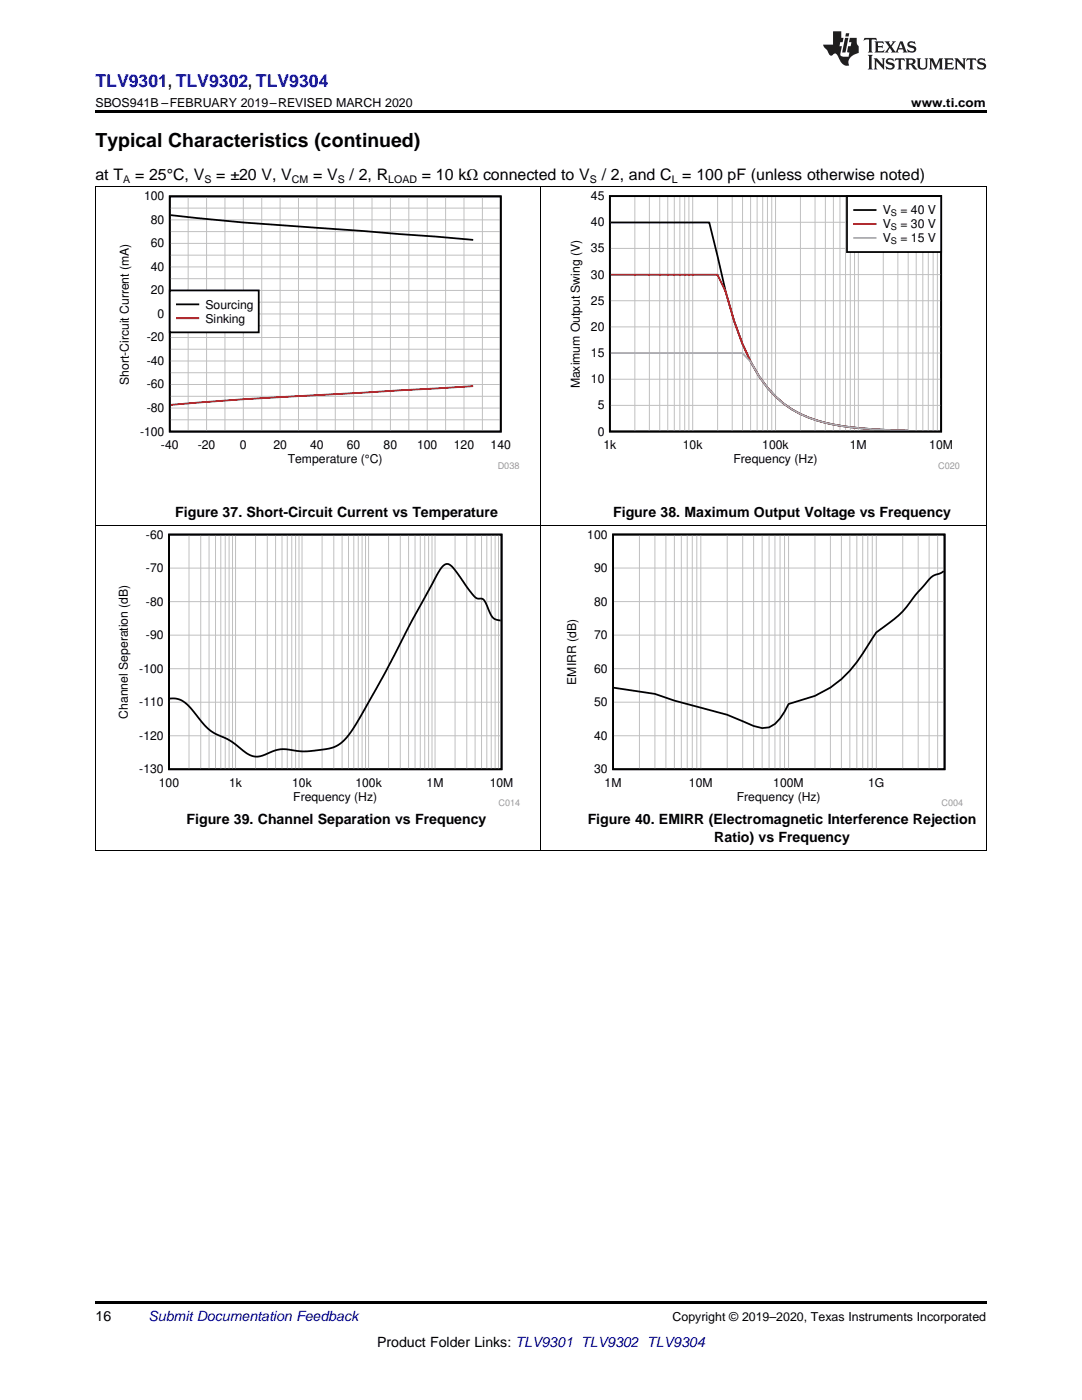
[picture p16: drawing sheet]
<svg xmlns="http://www.w3.org/2000/svg" width="216mm" height="279mm" viewBox="0 0 216 279" stroke-linecap="round" stroke-linejoin="round" font-family="sans-serif">
<defs><g id="words">
<text font-size="3.9" x="19" y="29.3">Typical Characteristics (continued)</text>
<text font-size="3.5" fill="#00f" x="19" y="17.3">TLV9301, TLV9302, TLV9304</text>
<g font-size="3.2">
<text x="19" y="36">at T</text>
<text x="27" y="36">= 25°C, V</text>
<text x="43.1" y="36">= ±20 V, V</text>
<text x="62.5" y="36">= V</text>
<text x="69.7" y="36">/ 2, R</text>
<text x="84.2" y="36">= 10 kΩ connected to V</text>
<text x="120.1" y="36">/ 2, and C = 100 pF (unless otherwise noted)</text>
</g>
<g font-size="2.8">
<text x="35" y="103.2">Figure 37. Short-Circuit Current vs Temperature</text>
<text x="122.3" y="103.2">Figure 38. Maximum Output Voltage vs Frequency</text>
<text x="37.2" y="164.5">Figure 39. Channel Separation vs Frequency</text>
<text x="117.3" y="164.5">Figure 40. EMIRR (Electromagnetic Interference Rejection</text>
<text x="142.5" y="168">Ratio) vs Frequency</text>
<text x="19" y="263.6">16</text>
<text x="75.2" y="268.9">Product Folder Links: TLV9301 TLV9302 TLV9304</text>
</g>
<text font-size="2.8" fill="#0000c8" x="29.6" y="263.6">Submit Documentation Feedback</text>
<g font-size="2.5">
<text x="19" y="21.4">SBOS941B –FEBRUARY 2019–REVISED MARCH 2020</text>
<text x="181.8" y="21.4">www.ti.com</text>
<text x="134.2" y="263.6">Copyright © 2019–2020, Texas Instruments Incorporated</text>
</g>
<g font-size="2.4">
<text x="28.8" y="40">100</text>
<text x="117.9" y="39.9">45</text>
<text x="30.1" y="44.7">80</text>
<text x="117.9" y="45.2">40</text>
<text x="176.1" y="42.8">V</text>
<text x="176.1" y="45.6">V</text>
<text x="179.7" y="42.8">= 40 V</text>
<text x="179.7" y="45.6">= 30 V</text>
<text x="30.1" y="49.4">60</text>
<text x="117.9" y="50.4">35</text>
<text x="176.1" y="48.4">V</text>
<text x="179.7" y="48.4">= 15 V</text>
<text x="30.1" y="58.8">20</text>
<text x="30.1" y="54.1">40</text>
<text x="117.9" y="55.6">30</text>
<text x="31.4" y="63.5">0</text>
<text x="41" y="61.6">Sourcing</text>
<text x="41" y="64.4">Sinking</text>
<text x="117.9" y="60.8">25</text>
<text x="29.3" y="68.2">-20</text>
<text x="117.9" y="71.3">15</text>
<text x="117.9" y="66">20</text>
<text x="25.7" y="76.8" transform="rotate(-90 25.7 76.8)">Short-Circuit Current (mA)</text>
<text x="29.3" y="77.5">-60</text>
<text x="29.3" y="72.8">-40</text>
<text x="115.7" y="77.5" transform="rotate(-90 115.7 77.5)">Maximum Output Swing (V)</text>
<text x="117.9" y="76.5">10</text>
<text x="29.3" y="82.2">-80</text>
<text x="119.3" y="81.7">5</text>
<text x="27.9" y="86.9">-100</text>
<text x="32.1" y="89.7">-40</text>
<text x="39.5" y="89.7">-20</text>
<text x="47.9" y="89.7">0</text>
<text x="54.5" y="89.7">20</text>
<text x="61.9" y="89.7">40</text>
<text x="69.2" y="89.7">60</text>
<text x="76.5" y="89.7">80</text>
<text x="83.2" y="89.7">100</text>
<text x="90.6" y="89.7">120</text>
<text x="97.9" y="89.7">140</text>
<text x="119.3" y="86.9">0</text>
<text x="120.4" y="89.7">1k</text>
<text x="136.3" y="89.7">10k</text>
<text x="152.1" y="89.7">100k</text>
<text x="169.6" y="89.7">1M</text>
<text x="185.4" y="89.7">10M</text>
<text x="57.4" y="92.5">Temperature (°C)</text>
<text x="146.3" y="92.5">Frequency (Hz)</text>
<text x="29.1" y="107.5">-60</text>
<text x="117.2" y="107.5">100</text>
<text x="29.1" y="114.2">-70</text>
<text x="118.6" y="114.2">90</text>
<text x="29.1" y="120.9">-80</text>
<text x="118.6" y="120.9">80</text>
<text x="29.1" y="127.6">-90</text>
<text x="118.6" y="127.5">70</text>
<text x="27.8" y="134.2">-100</text>
<text x="115" y="136.6" transform="rotate(-90 115 136.6)">EMIRR (dB)</text>
<text x="118.6" y="134.2">60</text>
<text x="25.5" y="143.4" transform="rotate(-90 25.5 143.4)">Channel Seperation (dB)</text>
<text x="27.8" y="140.9">-110</text>
<text x="118.6" y="140.9">50</text>
<text x="27.8" y="147.6">-120</text>
<text x="118.6" y="147.6">40</text>
<text x="27.8" y="154.3">-130</text>
<text x="118.6" y="154.3">30</text>
<text x="31.7" y="157.1">100</text>
<text x="45.7" y="157.1">1k</text>
<text x="58.3" y="157.1">10k</text>
<text x="58.5" y="159.9">Frequency (Hz)</text>
<text x="70.9" y="157.1">100k</text>
<text x="85.1" y="157.1">1M</text>
<text x="97.7" y="157.1">10M</text>
<text x="120.6" y="157.1">1M</text>
<text x="137.5" y="157.1">10M</text>
<text x="147" y="159.9">Frequency (Hz)</text>
<text x="154.3" y="157.1">100M</text>
<text x="173.2" y="157.1">1G</text>
</g>
<g font-size="2.1">
<text x="24.6" y="36.6">A</text>
<text x="40.8" y="36.6">S</text>
<text x="58.2" y="36.6">CM</text>
<text x="67.4" y="36.6">S</text>
<text x="77.5" y="36.6">LOAD</text>
<text x="117.7" y="36.6">S</text>
<text x="134" y="36.6">L</text>
</g>
<g font-size="1.8">
<text x="177.8" y="43.2">S</text>
<text x="177.8" y="46">S</text>
<text x="177.8" y="48.8">S</text>
</g>
<g font-size="1.8" fill="#999">
<text x="99.3" y="93.5">D038</text>
<text x="187.2" y="93.5">C020</text>
<text x="99.5" y="160.9">C014</text>
<text x="187.9" y="160.9">C004</text>
</g>
</g></defs>
<path d="M19 169.8h.2zM196.7 169.8h.1zM19 259.7h177.8v.5h-177.8z" fill="#000"/>
<path d="M19.1 104.9v64.9M107.9 104.9v64.9M196.8 104.9v64.9M19 169.7h177.8" fill="none" stroke="#000" stroke-width=".2"/>
<path d="M23.2 105.7h80.6v55.3h-80.6z" fill-rule="evenodd" fill="#fff"/>
<path d="M33.7 106.7h66.4v46.8h-66.4zM99.9 123.8h-.1a2.25 2.25 0 0 1-2.2-1.9l-.6-1.4a1.38 1.38 0 0 0-1.7-1.1l-.6-.3-1-1.3-2.9-4a1.78 1.78 0 0 0-2-1.2 12.3 12.3 0 0 0-2.8 4.3l-3.9 7.1-5.5 10.8-4.9 8.5-1.3 2.2-1.3 1.7-1.1 1.1-1 .7-1.6 .4-4.3 .6-5.1-.5-1.3 .3-2.7 1.1-.9 .1-.7-.1-1.3-.7-3.2-2.4-2.9-1.3-1-.7-1.5-1.4-2.5-3.1-1.3-1.2-1.2-.6-1.6-.1" fill="none" stroke="#000" stroke-width=".35"/>
<g fill="none" stroke="#c0c0c0" stroke-width=".2">
<path d="M33.7 113.4h66.4M37.7 106.7v46.8M40.1 106.7v46.8M41.7 106.7v46.8M43 106.7v46.8M44.1 106.7v46.8M44.9 106.7v46.8M45.7 106.7v46.8M46.4 106.7v46.8M47 106.7v46.8M51 106.7v46.8M53.3 106.7v46.8"/>
<path d="M55 106.7v46.8M56.3 106.7v46.8M57.3 106.7v46.8M58.2 106.7v46.8M59 106.7v46.8M59.7 106.7v46.8M60.3 106.7v46.8M64.3 106.7v46.8M66.6 106.7v46.8M68.3 106.7v46.8M69.5 106.7v46.8M70.6 106.7v46.8"/>
<path d="M71.5 106.7v46.8M72.3 106.7v46.8M72.9 106.7v46.8M73.5 106.7v46.8M77.5 106.7v46.8M79.9 106.7v46.8M81.5 106.7v46.8M82.8 106.7v46.8M83.9 106.7v46.8M84.8 106.7v46.8M85.5 106.7v46.8M86.2 106.7v46.8"/>
<path d="M86.8 106.7v46.8M90.8 106.7v46.8M93.1 106.7v46.8M94.8 106.7v46.8M96.1 106.7v46.8M97.1 106.7v46.8M98 106.7v46.8M98.8 106.7v46.8M99.5 106.7v46.8M33.7 133.5h66.4M33.7 126.8h66.4M33.7 120.1h66.4"/>
<path d="M33.7 146.8h66.4M33.7 140.1h66.4"/>
</g>
<path d="M112.6 105.7h79.6v55.3h-79.6z" fill-rule="evenodd" fill="#fff"/>
<path d="M122.3 106.7h66.2v46.8h-66.2zM188.3 114l-.3 .2a5.4 5.4 0 0 0-3 1.9l-2.3 2.6a20.4 20.4 0 0 1-6.5 6.5l-1.3 1-.8 1.2a28.9 28.9 0 0 1-8.4 9.8l-3.1 1.7-5.3 1.6a8.5 8.5 0 0 1-3.8 4.7l-1.4 .1-1.7-.4-5.3-2.2-10.5-2.9-3.9-1.3-8.2-1.2" fill="none" stroke="#000" stroke-width=".35"/>
<g fill="none" stroke="#c0c0c0" stroke-width=".2">
<path d="M122.3 113.4h66.2M127.6 106.7v46.8M130.7 106.7v46.8M132.9 106.7v46.8M134.6 106.7v46.8M136 106.7v46.8M137.1 106.7v46.8M138.1 106.7v46.8M139 106.7v46.8M139.8 106.7v46.8M145.1 106.7v46.8M148.2 106.7v46.8"/>
<path d="M150.4 106.7v46.8M152.1 106.7v46.8M153.5 106.7v46.8M154.6 106.7v46.8M155.6 106.7v46.8M156.5 106.7v46.8M157.3 106.7v46.8M162.6 106.7v46.8M165.7 106.7v46.8M167.9 106.7v46.8M169.6 106.7v46.8M171 106.7v46.8"/>
<path d="M172.1 106.7v46.8M173.2 106.7v46.8M174.1 106.7v46.8M174.9 106.7v46.8M180.1 106.7v46.8M183.2 106.7v46.8M185.4 106.7v46.8M187.1 106.7v46.8M122.3 133.4h66.2M122.3 126.8h66.2M122.3 120.1h66.2M122.3 146.8h66.2"/>
<path d="M122.3 140.1h66.2"/>
</g>
<path d="M19.1 37.3v67.7M107.9 37.3v67.7M196.8 37.3v67.7M19 104.9h177.8" fill="none" stroke="#000" stroke-width=".2"/>
<path d="M23.3 38.2h80.3v55.4h-80.3z" fill-rule="evenodd" fill="#fff"/>
<path d="M33.9 39.2h66v46.9h-66zM34 42.9a638.5 638.5 0 0 0 38.4 3.2l22 1.8" fill="none" stroke="#000" stroke-width=".35"/>
<g fill="none" stroke="#c0c0c0" stroke-width=".2">
<path d="M37.5 39.2v46.9M41.2 39.2v46.9M44.9 39.2v46.9M48.6 39.2v46.9M52.2 39.2v46.9M55.9 39.2v46.9M59.6 39.2v46.9M63.2 39.2v46.9M66.9 39.2v46.9M70.6 39.2v46.9M74.2 39.2v46.9M77.9 39.2v46.9"/>
<path d="M81.6 39.2v46.9M85.2 39.2v46.9M88.9 39.2v46.9M92.6 39.2v46.9M96.3 39.2v46.9M33.9 58h66M33.9 55.6h66M33.9 53.3h66M33.9 50.9h66M33.9 48.6h66M33.9 46.2h66M33.9 43.9h66"/>
<path d="M33.9 41.5h66M33.9 79.1h66M33.9 76.7h66M33.9 74.4h66M33.9 72h66M33.9 69.7h66M33.9 67.4h66M33.9 65h66M33.9 62.7h66M33.9 60.3h66M33.9 83.8h66M33.9 81.4h66"/>
</g>
<path d="M94.4 77.1l-31.2 1.8a686.6 686.6 0 0 0-29.2 1.9" fill="none" stroke="#f00" stroke-width=".35"/>
<path d="M33.9 58h17.7v8.3h-17.7z" fill-rule="evenodd" fill="#fff"/>
<path d="M33.9 58h17.7v8.3h-17.7zM35.3 60.7h4.3" fill="none" stroke="#000" stroke-width=".35"/>
<path d="M35.3 63.5h4.3" fill="none" stroke="#f00" stroke-width=".35"/>
<path d="M113.3 38.2h78.2v55.4h-78.2z" fill-rule="evenodd" fill="#fff"/>
<path d="M121.7 39.1h66.1v47h-66.1zM121.9 44.4h19.6l1.7 6.7a81.3 81.3 0 0 0 6.6 21.1 21.4 21.4 0 0 0 11.6 11.1 54.2 54.2 0 0 0 16.5 2.5l3.3 .1" fill="none" stroke="#000" stroke-width=".35"/>
<g fill="none" stroke="#c0c0c0" stroke-width=".2">
<path d="M126.7 39.1v47M129.6 39.1v47M131.6 39.1v47M133.2 39.1v47M134.5 39.1v47M135.7 39.1v47M136.6 39.1v47M137.5 39.1v47M138.2 39.1v47M143.2 39.1v47M146.1 39.1v47M148.2 39.1v47"/>
<path d="M149.8 39.1v47M151.1 39.1v47M152.2 39.1v47M153.1 39.1v47M154 39.1v47M154.7 39.1v47M159.7 39.1v47M162.6 39.1v47M164.7 39.1v47M166.3 39.1v47M167.6 39.1v47M168.7 39.1v47"/>
<path d="M169.7 39.1v47M170.5 39.1v47M171.3 39.1v47M176.2 39.1v47M179.2 39.1v47M181.2 39.1v47M182.8 39.1v47M184.1 39.1v47M185.2 39.1v47M186.2 39.1v47M187 39.1v47M121.7 54.8h66.1"/>
<path d="M121.7 49.6h66.1M121.7 44.4h66.1M121.7 75.7h66.1M121.7 70.5h66.1M121.7 65.2h66.1M121.7 60h66.1M121.7 80.9h66.1"/>
</g>
<path d="M121.9 54.8h21.3l1.6 3.5a56 56 0 0 0 6.6 16.8 20.8 20.8 0 0 0 14.9 9.6 93.5 93.5 0 0 0 14.9 1.2" fill="none" stroke="#f00" stroke-width=".35"/>
<path d="M121.9 70.5h26.2l1.7 1.7a21.4 21.4 0 0 0 11.6 11.1 54.2 54.2 0 0 0 16.5 2.5l3.3 .1" fill="none" stroke="#aaa" stroke-width=".35"/>
<path d="M169 39.1h18.8v11.2h-18.8z" fill-rule="evenodd" fill="#fff"/>
<path d="M169 39.1h18.8v11.2h-18.8zM170.4 41.9h4.3" fill="none" stroke="#000" stroke-width=".35"/>
<path d="M170.4 44.7h4.3" fill="none" stroke="#f00" stroke-width=".35"/>
<path d="M170.4 47.5h4.3" fill="none" stroke="#aaa" stroke-width=".35"/>
<path d="M19 37.2h177.8" fill="none" stroke="#000" stroke-width=".2"/>
<path d="M19 22h177.8v.5h-177.8z" fill="#000"/>
<g fill="#231f20">
<path d="M172.5 7.6l-.1 .5 .4-.2h.6v.1v2.1l-.2 .4h.9l-.2-.4v-2.1l.1-.1h.5l.5 .2-.2-.5zM174.5 8.3l.2 .3v1.5l-.2 .4h1.8l.2-.6a1.04 1.04 0 0 1-1.3 .2v-.7h.6l.3 .2v-.6l-.3 .2h-.6v-.6l.8-.1 .4 .3-.2-.5zM176.5 8.3l.9 1.1-.9 1.1h.8l-.2-.2 .4-.7 .5 .7-.2 .2h1.5l-.2-.2 .2-.4h.9l.1 .4-.2 .2h1l-.3-.3-.7-1.9h-.5l-.9 2-.8-1 .9-1h-.8l.1 .3-.4 .5-.3-.6 .1-.2zM179.7 8.6l.4 1h-.7zM181.3 8.4a.63 .63 0 0 0-.2 .7 .63 .63 0 0 0 .6 .4l.6 .2 .1 .2a.75 .75 0 0 1-.7 .4 .75 .75 0 0 1-.6-.5l.1 .7 .1-.1a1.11 1.11 0 0 0 1.5-.6 1.13 1.13 0 0 0-1.2-.8l-.1-.4a1.04 1.04 0 0 1 1.2 .2l-.2-.5-.2 .1-.4-.2zM173.2 10.9l.2 .4v2.2l-.2 .4h1l-.3-.4v-2.2l.3-.4zM174.3 11.6l.3 .4v1.5l-.3 .4h.8l-.2-.4v-1.3l1.5 1.7v-1.9l.2-.4h-.7l.2 .4v.9l-1.1-1.3zM177 11.8a.62 .62 0 0 0-.2 .7 .62 .62 0 0 0 .6 .4l.6 .1 .1 .3a.76 .76 0 0 1-.7 .3 .76 .76 0 0 1-.7-.4l.2 .7 .1-.1a1.11 1.11 0 0 0 1.5-.6 1.13 1.13 0 0 0-1.2-.8l-.1-.4a1.04 1.04 0 0 1 1.2 .2l-.2-.6-.2 .1-.5-.1zM178.7 11.6l-.2 .6a.61 .61 0 0 1 .8-.3v1.6l-.2 .4h.9l-.2-.4v-1.6a.63 .63 0 0 1 .7 .3l-.1-.6zM180.6 11.6l.3 .4v1.5l-.3 .4h1l-.2-.2-.1-.8 .6 .2a.76 .76 0 0 0 1.2 .7l-1-1a.58 .58 0 0 0 .6-.5 .58 .58 0 0 0-.5-.6zM181.4 11.9h.1a.45 .45 0 0 1 .5 .1 .45 .45 0 0 1 .1 .5l-.8 .2zM182.9 11.6l.2 .2a2.17 2.17 0 0 0 .3 1.9 .99 .99 0 0 0 1.6-.6v-1.1l.2-.4h-.7l.2 .2a1.92 1.92 0 0 1-.2 1.8 .6 .6 0 0 1-.9-.5v-1.1l.2-.4zM185.4 11.6l.2 .4v1.5l-.2 .4h.7l-.2-.4v-1.4l.8 1.8 .8-1.8v1.4l-.2 .4h.9l-.2-.4v-1.5l.2-.4h-.8l-.6 1.5-.6-1.5zM188.4 11.6l.2 .4v1.5l-.2 .4h1.8l.1-.6a1.04 1.04 0 0 1-1.2 .1v-.6h.5l.4 .2v-.6l-.4 .2h-.5v-.7h.8l.3 .3-.1-.6zM190.5 11.6l.2 .4v1.5l-.2 .4h.7l-.2-.4v-1.3l1.5 1.7v-1.9l.2-.4h-.7l.2 .4v.9l-1.1-1.3zM192.9 11.6l-.1 .6a.61 .61 0 0 1 .7-.3l.1 1.6-.3 .4h1l-.3-.4 .1-1.6a.63 .63 0 0 1 .7 .3l-.1-.6zM195.2 11.8a.62 .62 0 0 0-.2 .7 .62 .62 0 0 0 .6 .4l.6 .1 .1 .3a.76 .76 0 0 1-.7 .3 .76 .76 0 0 1-.6-.4l.1 .7 .1-.1a1.11 1.11 0 0 0 1.6-.6 1.13 1.13 0 0 0-1.3-.8l-.1-.4a1.04 1.04 0 0 1 1.2 .2l-.1-.6-.2 .1-.5-.1z"/>
<path d="M166.2 6.3v2.6h-1.9v.4l.8 .9a.91 .91 0 0 0 1 .8 .56 .56 0 0 1 .5-.3 .56 .56 0 0 1 .5 .3l.4 .8a1.53 1.53 0 0 0 1.9 1.2 1.54 1.54 0 0 1 1-2.1l.9-.3v-1.4a1.52 1.52 0 0 1-.4-1.6h-1.3l-.2 .8h.5l-.2 .8h-.5l-.1 1v.2l.4 .1-.2 .8a1.93 1.93 0 0 1-1.6-.3l.3-1.8h-.5l.2-.8h.4l.2-.8h-.4v-1.3zM168.6 7.6l-.6 2.9h.7l.6-2.9zM168.8 6.6l-.1 .7h.6l.2-.7z"/>
</g>
<use href="#words"/>
</svg>
